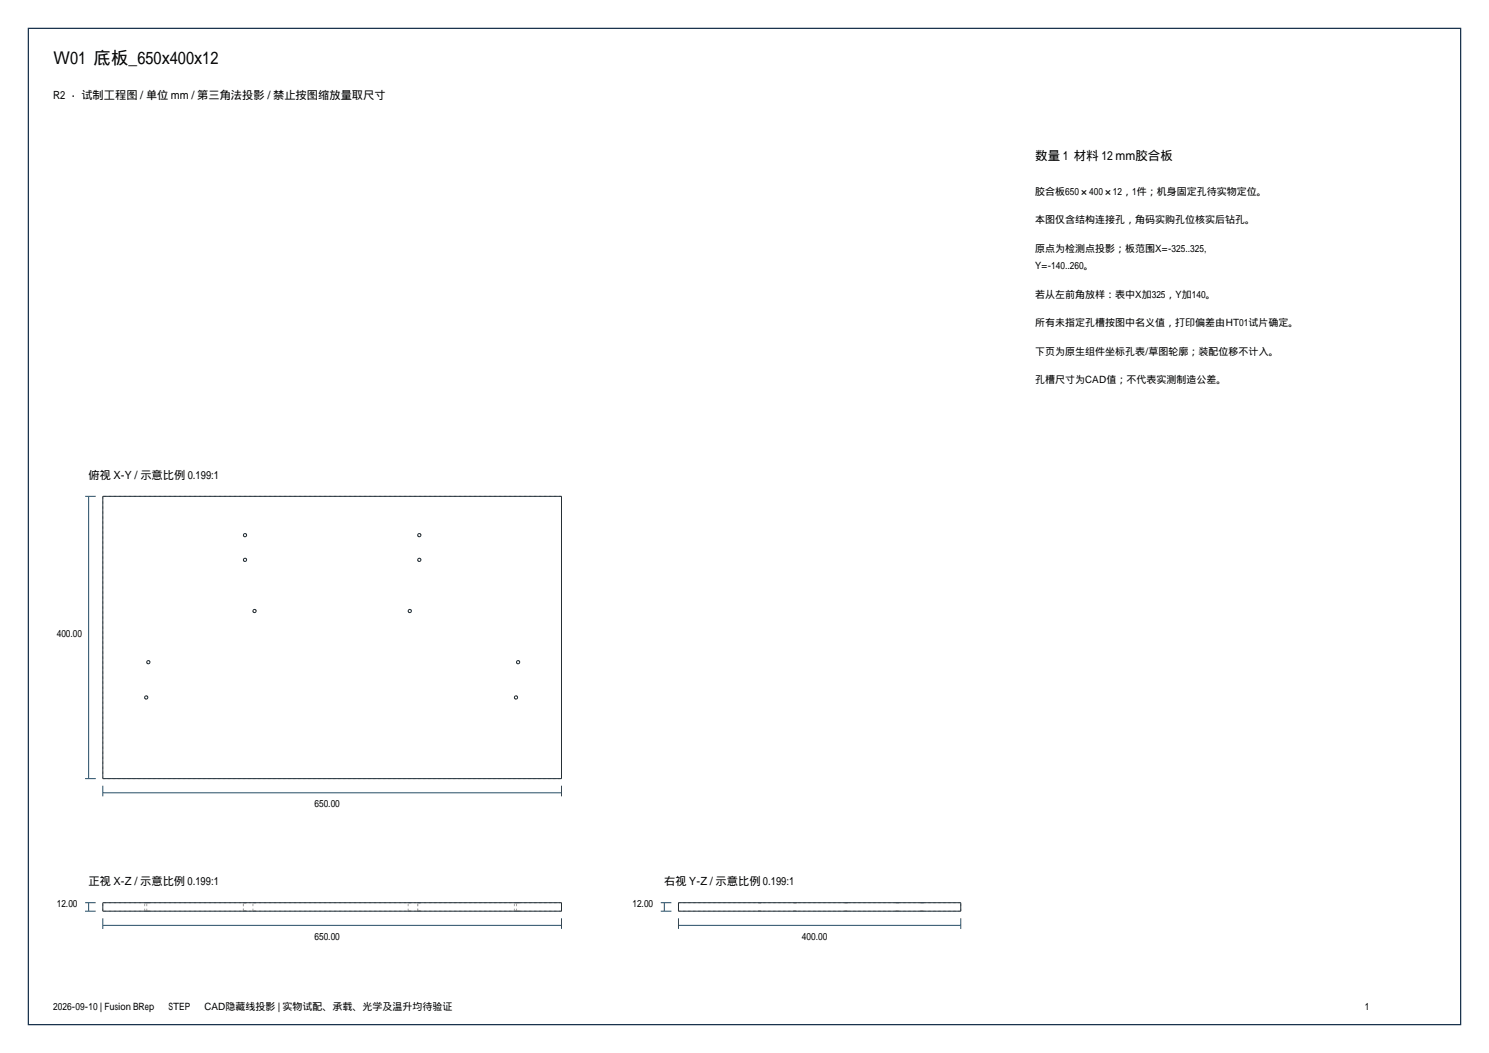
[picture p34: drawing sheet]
<svg xmlns="http://www.w3.org/2000/svg" width="420mm" height="297mm" viewBox="0 0 420 297" stroke-linecap="round" stroke-linejoin="round" font-family="sans-serif">
<defs><g id="words">
<text font-size="4.9" x="15" y="18">W01 底板_650x400x12</text>
<text font-size="3.5" x="292" y="45">数量 1 材料 12 mm胶合板</text>
<g font-size="3.2">
<text x="15" y="28">R2 · 试制工程图 / 单位 mm / 第三角法投影 / 禁止按图缩放量取尺寸</text>
<text x="25" y="135">俯视 X-Y / 示意比例 0.199:1</text>
<text x="25" y="249.6">正视 X-Z / 示意比例 0.199:1</text>
<text x="187.4" y="249.6">右视 Y-Z / 示意比例 0.199:1</text>
</g>
<g font-size="2.8">
<text x="292" y="55">胶合板650×400×12，1件；机身固定孔待实物定位。</text>
<text x="292" y="63">本图仅含结构连接孔，角码实购孔位核实后钻孔。</text>
<text x="292" y="71">原点为检测点投影；板范围X=-325..325,</text>
<text x="292" y="76">Y=-140..260。</text>
<text x="292" y="84">若从左前角放样：表中X加325，Y加140。</text>
<text x="292" y="92">所有未指定孔槽按图中名义值，打印偏差由HT01试片确定。</text>
<text x="292" y="100">下页为原生组件坐标孔表/草图轮廓；装配位移不计入。</text>
<text x="292" y="108">孔槽尺寸为CAD值；不代表实测制造公差。</text>
<text x="16" y="179.8">400.00</text>
<text x="88.7" y="227.6">650.00</text>
<text x="16" y="255.8">12.00</text>
<text x="178.4" y="255.8">12.00</text>
<text x="88.7" y="265">650.00</text>
<text x="226.2" y="265">400.00</text>
<text x="15" y="285">2026-09-10 | Fusion BRep → STEP → CAD隐藏线投影 | 实物试配、承载、光学及温升均待验证</text>
</g>
</g></defs>
<path d="M8 8h404v281h-404z" fill="none" stroke="#1a334d" stroke-width=".35"/>
<g fill="none" stroke="#a6a6a6" stroke-width=".28" stroke-dasharray=".7 .7" stroke-linecap="butt">
<path d="M29 140v79.6M158.4 140h-129.4M68.7 150.9a.45 .45 0 0 0 .6 .4 .45 .45 0 0 0 .1-.7 .45 .45 0 0 0-.7 .3M68.7 157.9a.45 .45 0 0 0 .6 .4 .45 .45 0 0 0 .1-.8 .45 .45 0 0 0-.7 .3v.1M117.8 150.9a.45 .45 0 0 0 .7 .4 .45 .45 0 0 0 0-.7 .45 .45 0 0 0-.7 .3M117.8 157.9a.45 .45 0 0 0 .7 .4 .45 .45 0 0 0 0-.8 .45 .45 0 0 0-.7 .3v.1M71.3 172.3a.45 .45 0 0 0 .7 .4 .45 .45 0 0 0 .1-.7 .45 .45 0 0 0-.7 .3h-.1M115.1 172.3a.45 .45 0 0 0 .7 .4 .45 .45 0 0 0 0-.7 .45 .45 0 0 0-.7 .3M40.8 196.7a.45 .45 0 0 0 .6 .4 .45 .45 0 0 0 .1-.7 .45 .45 0 0 0-.7 .3M41.4 186.8a.45 .45 0 0 0 .6 .4 .45 .45 0 0 0 .1-.8 .45 .45 0 0 0-.7 .3v.1M145.1 196.7a.45 .45 0 0 0 .6 .4 .45 .45 0 0 0 .1-.7 .45 .45 0 0 0-.7 .3M145.7 186.8a.45 .45 0 0 0 .6 .4 .45 .45 0 0 0 .1-.8 .45 .45 0 0 0-.7 .3v.1"/>
<path d="M29 219.6h129.4M158.4 219.6v-79.6M29 257v-2.4M40.8 257v-2.4M40.8 254.6h.9M40.8 257h.9M41.4 257v-2.4M41.4 254.6h.9M41.4 257h.9M41.7 254.6h-.9M41.7 257h-.9M42.3 254.6h-.9"/>
<path d="M42.3 257h-.9M68.7 257v-2.4M68.7 254.6h.9M68.7 257h.9M69.6 254.6h-.9M69.6 257h-.9M71.3 257v-2.4M71.3 254.6h.9M71.3 257h.9M72.2 254.6h-.9M72.2 257h-.9M115.1 257v-2.4"/>
<path d="M115.1 254.6h.9M115.1 257h.9M116 254.6h-.9M116 257h-.9M117.8 257v-2.4M117.8 254.6h.9M117.8 257h.9M118.7 254.6h-.9M118.7 257h-.9M145.1 257v-2.4M145.1 254.6h.9M145.1 257h.9"/>
<path d="M145.7 257v-2.4M145.7 254.6h.9M145.7 257h.9M146 254.6h-.9M146 257h-.9M146.6 254.6h-.9M146.6 257h-.9M158.4 257h-129.4M158.4 254.6h-129.4M158.4 257v-2.4M191.4 257v-2.4M213.8 254.6h.5"/>
<path d="M213.8 257h.9M214.3 254.6h.4M214.3 257h-.5M214.7 254.6h-.9M214.7 257h-.4M223.8 254.6h.4M223.8 257h.9M224.2 254.6h.5M224.2 257h-.4M224.7 254.6h-.9M224.7 257h-.5M238.2 254.6h.5"/>
<path d="M238.2 257h.9M238.7 254.6h.4M238.7 257h-.5M239.1 254.6h-.9M239.1 257h-.4M252.6 254.6h.5M252.6 257h.9M253.1 254.6h.4M253.1 257h-.5M253.5 254.6h-.9M253.5 257h-.4M259.6 254.6h.5"/>
<path d="M259.6 257h.9M260.1 254.6h.4M260.1 257h-.5M260.5 254.6h-.9M260.5 257h-.4M271 257v-2.4M271 257h-79.6M271 254.6h-79.6"/>
</g>
<g fill="none" stroke="#1f2e38" stroke-width=".28">
<path d="M29 140h129.4v79.6h-129.4zM29 254.6h129.4v2.4h-129.4zM191.4 254.6h79.6v2.4h-79.6z"/>
<circle cx="69.1" cy="157.9" r=".45"/>
<circle cx="69.1" cy="150.9" r=".45"/>
<circle cx="118.3" cy="157.9" r=".45"/>
<circle cx="118.3" cy="150.9" r=".45"/>
<circle cx="71.8" cy="172.3" r=".45"/>
<circle cx="115.6" cy="172.3" r=".45"/>
<circle cx="41.2" cy="196.7" r=".45"/>
<circle cx="41.8" cy="186.8" r=".45"/>
<circle cx="145.5" cy="196.7" r=".45"/>
<circle cx="146.1" cy="186.8" r=".45"/>
</g>
<g fill="none" stroke="#264d66" stroke-width=".28">
<path d="M24 140h3M25 140v79.6M24 219.6h3M29 223.6h129.4M29 221.6v3M158.4 221.6v3M24 257h3M24 254.6h3M25 254.6v2.4M29 259v3M158.4 259v3M186.4 257h3"/>
<path d="M186.4 254.6h3M187.4 254.6v2.4M191.4 259v3M271 259v3M29 261h129.4M191.4 261h79.6"/>
</g>
<use href="#words"/>
</svg>
